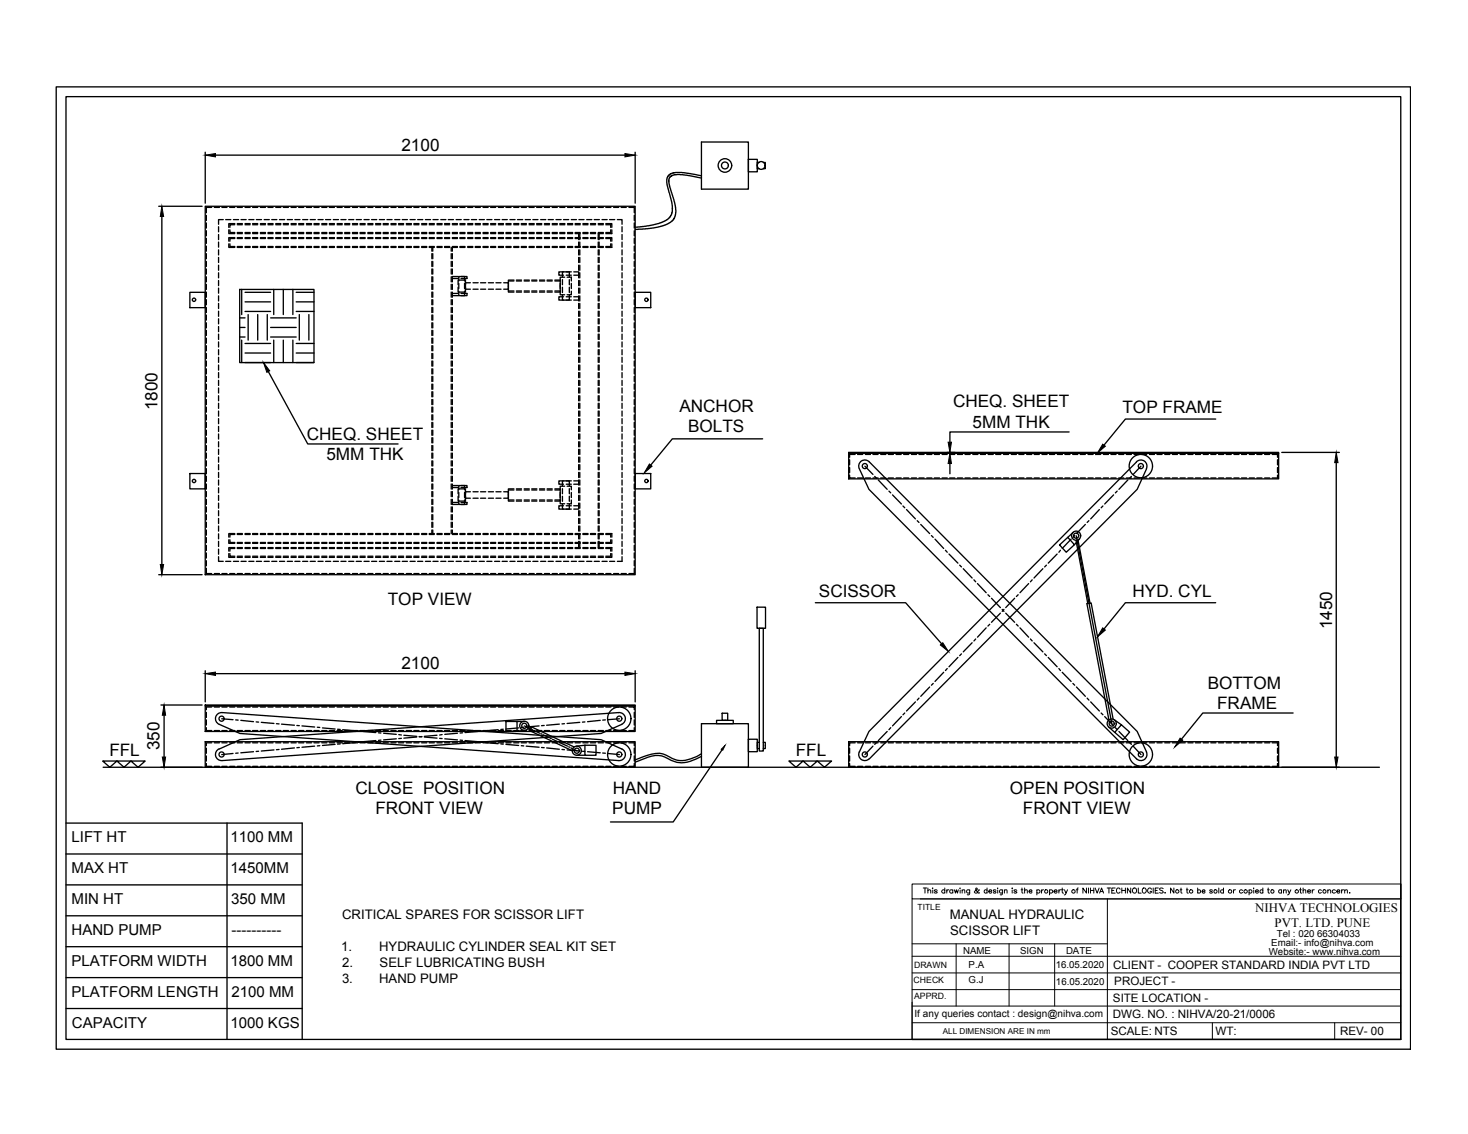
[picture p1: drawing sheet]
<svg xmlns="http://www.w3.org/2000/svg" width="279mm" height="216mm" viewBox="0 0 279 216" stroke-linecap="round" stroke-linejoin="round" font-family="sans-serif">
<defs><g id="words">
<g font-size="3.3">
<text x="76.4" y="28.7">2100</text>
<text x="181.4" y="77.5">CHEQ. SHEET</text>
<text x="30" y="78.1" transform="rotate(-90 30 78.1)">1800</text>
<text x="58.4" y="83.7">CHEQ. SHEET</text>
<text x="129.3" y="78.4">ANCHOR</text>
<text x="131" y="82.3">BOLTS</text>
<text x="185.1" y="81.4">5MM THK</text>
<text x="213.6" y="78.7">TOP FRAME</text>
<text x="62.1" y="87.7">5MM THK</text>
<text x="155.9" y="113.7">SCISSOR</text>
<text x="215.5" y="113.7">HYD. CYL</text>
<text x="73.8" y="115.1">TOP VIEW</text>
<text x="253.5" y="119.8" transform="rotate(-90 253.5 119.8)">1450</text>
<text x="76.4" y="127.5">2100</text>
<text x="229.9" y="131.1">BOTTOM</text>
<text x="231.7" y="135">FRAME</text>
<text x="20.8" y="143.9">FFL</text>
<text x="30.4" y="142.9" transform="rotate(-90 30.4 142.9)">350</text>
<text x="151.5" y="143.9">FFL</text>
<text x="67.6" y="151.1">CLOSE POSITION</text>
<text x="71.4" y="155.1">FRONT VIEW</text>
<text x="116.5" y="155">PUMP</text>
<text x="116.6" y="151.1">HAND</text>
<text x="192.2" y="151.1">OPEN POSITION</text>
<text x="194.7" y="155.1">FRONT VIEW</text>
</g>
<g font-size="2.9">
<text x="13.6" y="160.3">LIFT HT</text>
<text x="43.8" y="160.4">1100 MM</text>
<text x="13.6" y="166.2">MAX HT</text>
<text x="43.8" y="166.3">1450MM</text>
<text x="13.6" y="172.1">MIN HT</text>
<text x="44" y="172.1">350 MM</text>
<text x="13.6" y="178">HAND PUMP</text>
<text x="44.1" y="178">----------</text>
<text x="13.6" y="183.9">PLATFORM WIDTH</text>
<text x="43.8" y="183.9">1800 MM</text>
<text x="13.6" y="189.8">PLATFORM LENGTH</text>
<text x="44.1" y="189.8">2100 MM</text>
<text x="13.7" y="195.7">CAPACITY</text>
<text x="43.8" y="195.7">1000 KGS</text>
</g>
<g font-size="2.5">
<text x="65.1" y="175">CRITICAL SPARES FOR SCISSOR LIFT</text>
<text x="180.8" y="175">MANUAL HYDRAULIC</text>
<text x="180.8" y="178">SCISSOR LIFT</text>
<text x="64.9" y="181">1.</text>
<text x="65.1" y="184.1">2.</text>
<text x="72.2" y="181">HYDRAULIC CYLINDER SEAL KIT SET</text>
<text x="72.2" y="184.1">SELF LUBRICATING BUSH</text>
<text x="65.1" y="187.1">3.</text>
<text x="72.2" y="187.1">HAND PUMP</text>
</g>
<g font-size="2.4">
<text x="238.9" y="173.7">NIHVA TECHNOLOGIES</text>
<text x="242.6" y="176.5">PVT. LTD. PUNE</text>
</g>
<g font-size="2.2">
<text x="211.9" y="184.4">CLIENT - COOPER STANDARD INDIA PVT LTD</text>
<text x="211.8" y="190.7">SITE LOCATION -</text>
<text x="212.1" y="187.6">PROJECT -</text>
<text x="211.4" y="197">SCALE: NTS</text>
<text x="211.8" y="193.9">DWG. NO. : NIHVA/20-21/0006</text>
<text x="231.3" y="197">WT:</text>
<text x="255" y="197">REV- 00</text>
</g>
<text font-size="1.9" x="174.1" y="193.7">If any queries contact : design@nihva.com</text>
<g font-size="1.8">
<text x="243" y="178.3">Tel : 020 66304033</text>
<text x="183.3" y="181.6">NAME</text>
<text x="184.3" y="184.3">P.A</text>
<text x="194.2" y="181.6">SIGN</text>
<text x="200.9" y="184.3">16.05.2020</text>
<text x="202.9" y="181.6">DATE</text>
<text x="241.5" y="181.8">Website:- www.nihva.com</text>
<text x="242" y="180.2">Email:- info@nihva.com</text>
<text x="184.3" y="187.2">G.J</text>
<text x="201" y="187.5">16.05.2020</text>
</g>
<g font-size="1.7">
<text x="174" y="184.3">DRAWN</text>
<text x="173.9" y="187.1">CHECK</text>
<text x="174" y="190.3">APPRD.</text>
</g>
<text font-size="1.6" x="174.7" y="173.2">TITLE</text>
<text font-size="1.5" x="179.4" y="196.8">ALL DIMENSION ARE IN mm</text>
</g></defs>
<!-- layer: 0 -->
<g fill="none" stroke="#000" stroke-width=".25">
<path d="M10.7 16.5h257.8v183.3h-257.8zM12.6 18.4h254v179.5h-254zM30.2 39.3h8.3M39.1 39.3h81.8v70.1h-81.8zM39.1 29v9.7M40.3 39.5h-1v1M40.8 39.5h1M41 29.5h77.9M42.2 39.5h1M43.7 39.5h1M45.2 39.5h.9M46.6 39.5h1"/>
<path d="M48.1 39.5h1M49.6 39.5h.9M51 39.5h1M52.5 39.5h1M53.9 39.5h1M55.4 39.5h1M56.8 39.5h1M58.3 39.5h1M59.8 39.5h.9M61.2 39.5h1M62.7 39.5h1M64.2 39.5h.9"/>
<path d="M65.6 39.5h1M67.1 39.5h1M68.5 39.5h1M70 39.5h1M71.5 39.5h1M72.9 39.5h1M74.4 39.5h1M75.8 39.5h1M77.3 39.5h1M78.8 39.5h.9M80.2 39.5h1M81.7 39.5h1"/>
<path d="M83.2 39.5h.9M84.6 39.5h1M86.1 39.5h1M87.5 39.5h1M89 39.5h1M90.5 39.5h.9M91.9 39.5h1M93.4 39.5h.9M94.9 39.5h.9M96.3 39.5h1M97.8 39.5h.9M99.2 39.5h1"/>
<path d="M100.7 39.5h1M102.1 39.5h1M103.6 39.5h1M105.1 39.5h1M106.5 39.5h1M108 39.5h1M109.5 39.5h.9M110.9 39.5h1M112.4 39.5h1M113.9 39.5h.9M115.3 39.5h1M116.8 39.5h1"/>
<path d="M118.2 39.5h1M119.7 39.5h1v1M120.9 29v9.7M133.5 27h8.9v9h-8.9zM133.5 33.9l-4.1-.7-1 .1-.7 .2-.4 .6v.9l1.1 3.5 .2 1.5-.1 1.1-.3 .7-.7 .6-1.4 .6-2.8 .5-2.4 .2M133.5 33.5l-3.7-.7-1.5 .1-1 .4-.4 .6v.9l1.1 4.3v1.2l-.4 1-.6 .5-1.7 .8-1.9 .4-2.5 .3M142.4 30.3h1.7v2.4h-1.7zM144.5 30.9h-.4v1.2h.4M145.3 30.9h.4v1.2h-.4M30.8 41.2v66.3M36.1 55.7h3v2.9h-3zM39.3 41v1"/>
<path d="M39.3 42.4v1M39.3 43.9v1M39.3 45.4v.9M39.3 46.8v1M39.3 48.3v1M39.3 49.8v.9M39.3 51.2v1M39.3 52.7v1M39.3 54.1v1M39.3 55.6v1M39.3 57.1v.9M39.3 58.5v1"/>
<path d="M39.3 60v.9M41.6 43.2v.9M41.6 44.6v1M41.6 46.1v1M41.6 47.6v.9M41.6 49v1M41.6 50.5v1M41.6 51.9v1M41.6 53.4v1M41.6 54.8v1M41.6 56.3v1M41.6 57.8v.9"/>
<path d="M41.6 59.3v.9M42.5 41.8h-.9v.9M43 41.8h.9M43.5 43.8v.7h1.2M43.5 46.4v.7h1.2M43.8 43.8v.5h.9M43.8 46.4v.5h.9M44.4 41.8h1M44.7 42.6h-1.2v.7M44.7 42.8h-.9v.5M44.7 45.2h-1.2v.7M44.7 45.4h-.9v.5"/>
<path d="M45.2 42.6h.9M45.2 44.5h.9M45.2 42.8h.9M45.2 44.3h.9M45.2 45.2h.9M45.2 47.1h.9M45.2 45.4h.9M45.2 46.9h.9M45.6 55.1h14.2v13.9h-14.2zM45.9 41.8h.9M46 55.1v4.8M46.6 42.6h1"/>
<path d="M46.6 44.5h1M46.6 42.8h1M46.6 44.3h1M46.6 45.2h1M46.6 47.1h1M46.6 45.4h1M46.6 46.9h1M46.6 59.3h4.9M46.6 57.5h4.9M46.6 55.7h4.9M47.2 59.9v4.9M47.4 41.8h.9"/>
<path d="M48.1 42.6h1M48.1 44.5h1M48.1 42.8h1M48.1 44.3h1M48.1 45.2h1M48.1 47.1h1M48.1 45.4h1M48.1 46.9h1M48.8 41.8h1M49.1 59.9v4.9M49.6 42.6h.9M49.6 44.5h.9"/>
<path d="M49.6 42.8h.9M49.6 44.3h.9M49.6 45.2h.9M49.6 47.1h.9M49.6 45.4h.9M49.6 46.9h.9M50.3 41.8h1M50.9 59.9v4.9M51 42.6h1M51 44.5h1M51 42.8h1M51 44.3h1"/>
<path d="M51 45.2h1M51 47.1h1M51 45.4h1M51 46.9h1M51.7 41.8h1M52.1 55.1v4.8M52.5 42.6h1M52.5 44.5h1M52.5 42.8h1M52.5 44.3h1M52.5 45.2h1M52.5 47.1h1"/>
<path d="M52.5 45.4h1M52.5 46.9h1M53.2 41.8h1M53.9 42.6h1M53.9 44.5h1M53.9 42.8h1M53.9 44.3h1M53.9 45.2h1M53.9 47.1h1M53.9 45.4h1M53.9 46.9h1M53.9 55.1v4.8"/>
<path d="M54.7 41.8h1M55.4 42.6h1M55.4 44.5h1M55.4 42.8h1M55.4 44.3h1M55.4 45.2h1M55.4 47.1h1M55.4 45.4h1M55.4 46.9h1M55.7 55.1v4.8M56.1 41.8h1M56.4 59.3h3.4"/>
<path d="M56.4 57.5h3.4M56.4 55.7h3.4M56.8 42.6h1M56.8 44.5h1M56.8 42.8h1M56.8 44.3h1M56.8 45.2h1M56.8 47.1h1M56.8 45.4h1M56.8 46.9h1M57 59.9v4.9M57.6 41.8h1"/>
<path d="M58.3 42.6h1M58.3 44.5h1M58.3 42.8h1M58.3 44.3h1M58.3 45.2h1M58.3 47.1h1M58.3 45.4h1M58.3 46.9h1M58.8 59.9v4.9M59 41.8h1M59.8 42.6h.9M59.8 44.5h.9"/>
<path d="M59.8 42.8h.9M59.8 44.3h.9M59.8 45.2h.9M59.8 47.1h.9M59.8 45.4h.9M59.8 46.9h.9M60.5 41.8h1M61.2 42.6h1M61.2 44.5h1M61.2 42.8h1M61.2 44.3h1M61.2 45.2h1"/>
<path d="M61.2 47.1h1M61.2 45.4h1M61.2 46.9h1M62 41.8h.9M62.7 42.6h1M62.7 44.5h1M62.7 42.8h1M62.7 44.3h1M62.7 45.2h1M62.7 47.1h1M62.7 45.4h1M62.7 46.9h1"/>
<path d="M63.4 41.8h1M64.2 42.6h.9M64.2 44.5h.9M64.2 42.8h.9M64.2 44.3h.9M64.2 45.2h.9M64.2 47.1h.9M64.2 45.4h.9M64.2 46.9h.9M64.9 41.8h1M65.6 42.6h1M65.6 44.5h1"/>
<path d="M65.6 42.8h1M65.6 44.3h1M65.6 45.2h1M65.6 47.1h1M65.6 45.4h1M65.6 46.9h1M66.4 41.8h.9M67.1 42.6h1M67.1 44.5h1M67.1 42.8h1M67.1 44.3h1M67.1 45.2h1"/>
<path d="M67.1 47.1h1M67.1 45.4h1M67.1 46.9h1M67.8 41.8h1M68.5 42.6h1M68.5 44.5h1M68.5 42.8h1M68.5 44.3h1M68.5 45.2h1M68.5 47.1h1M68.5 45.4h1M68.5 46.9h1"/>
<path d="M69.3 41.8h1M70 42.6h1M70 44.5h1M70 42.8h1M70 44.3h1M70 45.2h1M70 47.1h1M70 45.4h1M70 46.9h1M70.7 41.8h1M71.5 42.6h1M71.5 44.5h1"/>
<path d="M71.5 42.8h1M71.5 44.3h1M71.5 45.2h1M71.5 47.1h1M71.5 45.4h1M71.5 46.9h1M72.2 41.8h1M72.9 42.6h1M72.9 44.5h1M72.9 42.8h1M72.9 44.3h1M72.9 45.2h1"/>
<path d="M72.9 47.1h1M72.9 45.4h1M72.9 46.9h1M73.6 41.8h1M74.4 42.6h1M74.4 44.5h1M74.4 42.8h1M74.4 44.3h1M74.4 45.2h1M74.4 47.1h1M74.4 45.4h1M74.4 46.9h1"/>
<path d="M75.1 41.8h1M75.8 42.6h1M75.8 44.5h1M75.8 42.8h1M75.8 44.3h1M75.8 45.2h1M75.8 47.1h1M75.8 45.4h1M75.8 46.9h1M76.6 41.8h.9M77.3 42.6h1M77.3 44.5h1"/>
<path d="M77.3 42.8h1M77.3 44.3h1M77.3 45.2h1M77.3 47.1h1M77.3 45.4h1M77.3 46.9h1M78 41.8h1M78.8 42.6h.9M78.8 44.5h.9M78.8 42.8h.9M78.8 44.3h.9M78.8 45.2h.9"/>
<path d="M78.8 47.1h.9M78.8 45.4h.9M78.8 46.9h.9M79.5 41.8h1M80.2 42.6h1M80.2 44.5h1M80.2 42.8h1M80.2 44.3h1M80.2 45.2h1M80.2 47.1h1M80.2 45.4h1M80.2 46.9h1"/>
<path d="M81 41.8h.9M81.7 42.6h1M81.7 44.5h1M81.7 42.8h1M81.7 44.3h1M81.7 45.2h1M81.7 47.1h1M81.7 45.4h1M81.7 46.9h1M82.2 47.1v.7M82.2 48.3v1M82.2 49.8v.9"/>
<path d="M82.2 51.2v1M82.2 52.7v1M82.2 54.1v1M82.2 55.6v1M82.2 57.1v.9M82.2 58.5v1M82.2 60v.9M82.4 47.1v.7M82.4 48.3v1M82.4 49.8v.9M82.4 51.2v1M82.4 52.7v1"/>
<path d="M82.4 54.1v1M82.4 55.6v1M82.4 57.1v.9M82.4 58.5v1M82.4 60v.9M82.4 41.8h1M83.2 42.6h.9M83.2 44.5h.9M83.2 42.8h.9M83.2 44.3h.9M83.2 45.2h.9M83.2 47.1h.9"/>
<path d="M83.2 45.4h.9M83.2 46.9h.9M83.9 41.8h1M84.6 42.6h1M84.6 44.5h1M84.6 42.8h1M84.6 44.3h1M84.6 45.2h1M84.6 47.1h1M84.6 45.4h1M84.6 46.9h1M85.3 41.8h1"/>
<path d="M85.9 47.1v.7M85.9 48.3v1M85.9 49.8v.9M85.9 51.2v1M85.9 52.7v1M85.9 54.1v1M85.9 55.6v1M85.9 57.1v.9M85.9 58.5v1M85.9 60v.9M86.1 42.6h1M86.1 44.5h1"/>
<path d="M86.1 42.8h1M86.1 44.3h1M86.1 45.2h1M86.1 45.4h1M86.1 46.9h1M86.1 48.3v1M86.1 49.8v.9M86.1 51.2v1M86.1 52.7v1M86.1 54.1v1M86.1 55.6v1M86.1 57.1v.9"/>
<path d="M86.1 58.5v1M86.1 60v.9M86.8 41.8h1M87.1 47.1h-1v.7M87.2 54.7v.9h1.4v-.9M87.2 54.2v-.9h1.4v.9M87.2 52.6h-1.1v.4h1.1M87.2 55.9h-1.1v.4h1.1M87.3 55.4v.9h1.1v-.9M87.3 53.5v-.9h1.1v.9M87.3 54v.9M87.5 42.6h1"/>
<path d="M87.5 44.5h1M87.5 42.8h1M87.5 44.3h1M87.5 45.2h1M87.5 47.1h1M87.5 45.4h1M87.5 46.9h1M87.7 52.6h1.2v.4h-1.2M87.7 55.9h1.2v.4h-1.2M88.3 41.8h1M88.4 54v.9M89 42.6h1"/>
<path d="M89 44.5h1M89 42.8h1M89 44.3h1M89 45.2h1M89 47.1h1M89 45.4h1M89 46.9h1M89.5 53.8h-.9v1.3h.9M89.7 41.8h1M90 53.8h1M90 55.1h1M90.5 42.6h.9"/>
<path d="M90.5 44.5h.9M90.5 42.8h.9M90.5 44.3h.9M90.5 45.2h.9M90.5 47.1h.9M90.5 45.4h.9M90.5 46.9h.9M91.2 41.8h1M91.5 53.8h.9M91.5 55.1h.9M91.9 42.6h1M91.9 44.5h1"/>
<path d="M91.9 42.8h1M91.9 44.3h1M91.9 45.2h1M91.9 47.1h1M91.9 45.4h1M91.9 46.9h1M92.7 41.8h.9M92.9 53.8h1M92.9 55.1h1M93.4 42.6h.9M93.4 44.5h.9M93.4 42.8h.9"/>
<path d="M93.4 44.3h.9M93.4 45.2h.9M93.4 47.1h.9M93.4 45.4h.9M93.4 46.9h.9M94.1 41.8h1M94.4 53.8h1M94.4 55.1h1M94.9 42.6h.9M94.9 44.5h.9M94.9 42.8h.9M94.9 44.3h.9"/>
<path d="M94.9 45.2h.9M94.9 47.1h.9M94.9 45.4h.9M94.9 46.9h.9M95.6 41.8h.9M95.9 53.8h.9v.7M96.3 42.6h1M96.3 44.5h1M96.3 42.8h1M96.3 44.3h1M96.3 45.2h1M96.3 47.1h1"/>
<path d="M96.3 45.4h1M96.3 46.9h1M96.8 54.5v.6h-.9M96.8 54.5v1.1h1M96.8 53.5h1M96.8 55.4h1M97.1 41.8h.9M97.8 42.6h.9M97.8 44.5h.9M97.8 42.8h.9M97.8 44.3h.9M97.8 45.2h.9"/>
<path d="M97.8 47.1h.9M97.8 45.4h.9M97.8 46.9h.9M97.8 53.3h-1v1.2M98.3 53.3h1M98.3 55.6h1M98.3 53.5h1M98.3 55.4h1M98.5 41.8h1M99.2 42.6h1M99.2 44.5h1M99.2 42.8h1"/>
<path d="M99.2 44.3h1M99.2 45.2h1M99.2 47.1h1M99.2 45.4h1M99.2 46.9h1M99.8 53.3h.9M99.8 55.6h.9M99.8 53.5h.9M99.8 55.4h.9M100 41.8h1M100.7 42.6h1M100.7 44.5h1"/>
<path d="M100.7 42.8h1M100.7 44.3h1M100.7 45.2h1M100.7 47.1h1M100.7 45.4h1M100.7 46.9h1M101.2 53.3h1M101.2 55.6h1M101.2 53.5h1M101.2 55.4h1M101.4 41.8h1M102.1 42.6h1"/>
<path d="M102.1 44.5h1M102.1 42.8h1M102.1 44.3h1M102.1 45.2h1M102.1 47.1h1M102.1 45.4h1M102.1 46.9h1M102.7 53.3h1M102.7 55.6h1M102.7 53.5h1M102.7 55.4h1M102.9 41.8h1"/>
<path d="M103.6 42.6h1M103.6 44.5h1M103.6 42.8h1M103.6 44.3h1M103.6 45.2h1M103.6 47.1h1M103.6 45.4h1M103.6 46.9h1M104.1 53.3h1M104.1 55.6h1M104.1 53.5h1M104.1 55.4h1"/>
<path d="M104.3 41.8h1M105.1 42.6h1M105.1 44.5h1M105.1 42.8h1M105.1 44.3h1M105.1 45.2h1M105.1 47.1h1M105.1 45.4h1M105.1 46.9h1M105.6 53.3h1v2.3h-1M105.6 55.4h1M105.8 41.8h1"/>
<path d="M106.5 42.6h1M106.5 44.5h1M106.5 42.8h1M106.5 44.3h1M106.5 45.2h1M106.5 47.1h1M106.5 45.4h1M106.5 46.9h1M106.6 55.4v.7h.9M106.6 54v.9M107 56.2v.9h1.4v-.9M107 52.7v-.9h1.4v.9"/>
<path d="M107 53.2v1M107 54.7v1M107.3 51.8h-.9v.6h.9M107.3 56.5h-.9v.6h.9M107.3 41.8h.9M107.5 52.8h-.9v.7h-1M107.8 51.8h.9M107.8 52.4h.9M107.8 57.1h.9M107.8 56.5h.9M107.9 52.8h.8v.7M108 42.6h1"/>
<path d="M108 44.5h1M108 42.8h1M108 44.3h1M108 45.2h1M108 47.1h1M108 45.4h1M108 46.9h1M108.4 53.2v1M108.4 54.7v1M108.7 55.4v.7h-.8M108.7 41.8h1M108.7 54v.9"/>
<path d="M109.2 51.8h.9v.6h-.9M109.2 56.5h.9v.6h-.9M109.5 42.6h.9M109.5 44.5h.9M109.5 42.8h.9M109.5 44.3h.9M109.5 45.2h.9M109.5 47.1h.9M109.5 45.4h.9M109.5 46.9h.9M110.1 44.5v1.1M110.1 46.1v1"/>
<path d="M110.1 47.6v.9M110.1 49v1M110.1 50.5v1M110.1 51.9v1M110.1 53.4v1M110.1 54.8v1M110.1 56.3v1M110.1 57.8v.9M110.1 59.3v.9M110.2 41.8h1M110.3 44.5v1.1M110.3 46.1v1"/>
<path d="M110.3 47.6v.9M110.3 49v1M110.3 50.5v1M110.3 51.9v1M110.3 53.4v1M110.3 54.8v1M110.3 56.3v1M110.3 57.8v.9M110.3 59.3v.9M110.9 42.6h1M110.9 44.5h1M110.9 42.8h1"/>
<path d="M110.9 44.3h1M110.9 45.2h1M110.9 47.1h1M110.9 45.4h1M110.9 46.9h1M111.7 41.8h.9M112.4 42.6h1M112.4 44.5h1M112.4 42.8h1M112.4 44.3h1M112.4 45.2h1M112.4 47.1h1"/>
<path d="M112.4 45.4h1M112.4 46.9h1M113.1 41.8h1M113.9 42.6h.9M113.9 42.8h.9M113.9 44.3h.9M113.9 45.2h.9M113.9 47.1h.9M113.9 45.4h.9M113.9 46.9h.9M113.9 46.1v1M113.9 47.6v.9"/>
<path d="M113.9 49v1M113.9 50.5v1M113.9 51.9v1M113.9 53.4v1M113.9 54.8v1M113.9 56.3v1M113.9 57.8v.9M113.9 59.3v.9M114 44.5v1.1M114 46.1v1M114 47.6v.9M114 49v1"/>
<path d="M114 50.5v1M114 51.9v1M114 53.4v1M114 54.8v1M114 56.3v1M114 57.8v.9M114 59.3v.9M114.6 41.8h1M114.8 44.5h-.9v1.1M115.3 42.6h1.1v.7M115.3 42.8h.9v.5M115.3 45.2h1.1v.7"/>
<path d="M115.3 45.4h.9v.5M116 41.8h1M116.2 43.8v.5h-.9M116.2 46.4v.5h-.9M116.4 43.8v.7h-1.1M116.4 46.4v.7h-1.1M117.5 41.8h.9v.9M118.4 43.2v.9M118.4 44.6v1M118.4 46.1v1M118.4 47.6v.9M118.4 49v1"/>
<path d="M118.4 50.5v1M118.4 51.9v1M118.4 53.4v1M118.4 54.8v1M118.4 56.3v1M118.4 57.8v.9M118.4 59.3v.9M120.7 41v1M120.7 42.4v1M120.7 43.9v1M120.7 45.4v.9M120.7 46.8v1"/>
<path d="M120.7 48.3v1M120.7 49.8v.9M120.7 51.2v1M120.7 52.7v1M120.7 54.1v1M120.7 55.6v1M120.7 57.1v.9M120.7 58.5v1M120.7 60v.9M120.9 55.7h3v2.9h-3zM39.3 61.5v.9M39.3 62.9v1"/>
<path d="M39.3 64.4v.9M39.3 65.8v1M39.3 67.3v1M39.3 68.7v1M39.3 70.2v1M39.3 71.7v.9M39.3 73.1v1M39.3 74.6v1M39.3 76.1v.9M39.3 77.5v1M39.3 79v1M41.6 60.7v1"/>
<path d="M41.6 62.2v.9M41.6 63.6v1M41.6 65.1v1M41.6 66.6v.9M41.6 68v1M41.6 69.5v1M41.6 70.9v1M41.6 72.4v1M41.6 73.9v.9M41.6 75.3v1M41.6 76.8v1M41.6 78.3v.9"/>
<path d="M41.6 79.7v1M45.6 64.2h1M45.6 62.3h1M45.6 60.5h1M46 64.8v4.2M46.6 69h4.9M46.6 67.2h4.9M46.6 65.4h4.9M51.1 70.8l7.5 13.7h17.2M51.5 64.2h4.9M51.5 62.3h4.9M51.5 60.5h4.9"/>
<path d="M52.1 64.8v4.2M53.9 64.8v4.2M55.7 64.8v4.2M56.4 69h3.4M56.4 67.2h3.4M56.4 65.4h3.4M82.2 61.5v.9M82.2 62.9v1M82.2 64.4v.9M82.2 65.8v1M82.2 67.3v1M82.2 68.7v1"/>
<path d="M82.2 70.2v1M82.2 71.7v.9M82.2 73.1v1M82.2 74.6v1M82.2 76.1v.9M82.2 77.5v1M82.2 79v1M82.4 61.5v.9M82.4 62.9v1M82.4 64.4v.9M82.4 65.8v1M82.4 67.3v1"/>
<path d="M82.4 68.7v1M82.4 70.2v1M82.4 71.7v.9M82.4 73.1v1M82.4 74.6v1M82.4 76.1v.9M82.4 77.5v1M82.4 79v1M85.9 61.5v.9M85.9 62.9v1M85.9 64.4v.9M85.9 65.8v1"/>
<path d="M85.9 67.3v1M85.9 68.7v1M85.9 70.2v1M85.9 71.7v.9M85.9 73.1v1M85.9 74.6v1M85.9 76.1v.9M85.9 77.5v1M85.9 79v1M86.1 61.5v.9M86.1 62.9v1M86.1 64.4v.9"/>
<path d="M86.1 65.8v1M86.1 67.3v1M86.1 68.7v1M86.1 70.2v1M86.1 71.7v.9M86.1 73.1v1M86.1 74.6v1M86.1 76.1v.9M86.1 77.5v1M86.1 79v1M110.1 60.7v1M110.1 62.2v.9"/>
<path d="M110.1 63.6v1M110.1 65.1v1M110.1 66.6v.9M110.1 68v1M110.1 69.5v1M110.1 70.9v1M110.1 72.4v1M110.1 73.9v.9M110.1 75.3v1M110.1 76.8v1M110.1 78.3v.9M110.1 79.7v1"/>
<path d="M110.3 60.7v1M110.3 62.2v.9M110.3 63.6v1M110.3 65.1v1M110.3 66.6v.9M110.3 68v1M110.3 69.5v1M110.3 70.9v1M110.3 72.4v1M110.3 73.9v.9M110.3 75.3v1M110.3 76.8v1"/>
<path d="M110.3 78.3v.9M110.3 79.7v1M113.9 60.7v1M113.9 62.2v.9M113.9 63.6v1M113.9 65.1v1M113.9 66.6v.9M113.9 68v1M113.9 69.5v1M113.9 70.9v1M113.9 72.4v1M113.9 73.9v.9"/>
<path d="M113.9 75.3v1M113.9 76.8v1M113.9 78.3v.9M113.9 79.7v1M114 60.7v1M114 62.2v.9M114 63.6v1M114 65.1v1M114 66.6v.9M114 68v1M114 69.5v1M114 70.9v1"/>
<path d="M114 72.4v1M114 73.9v.9M114 75.3v1M114 76.8v1M114 78.3v.9M114 79.7v1M118.4 60.7v1M118.4 62.2v.9M118.4 63.6v1M118.4 65.1v1M118.4 66.6v.9M118.4 68v1"/>
<path d="M118.4 69.5v1M118.4 70.9v1M118.4 72.4v1M118.4 73.9v.9M118.4 75.3v1M118.4 76.8v1M118.4 78.3v.9M118.4 79.7v1M120.7 61.5v.9M120.7 62.9v1M120.7 64.4v.9M120.7 65.8v1"/>
<path d="M120.7 67.3v1M120.7 68.7v1M120.7 70.2v1M120.7 71.7v.9M120.7 73.1v1M120.7 74.6v1M120.7 76.1v.9M120.7 77.5v1M120.7 79v1M231.4 79.8h-17.2l-4.1 4.9M36.1 90.2h3v2.9h-3zM39.3 80.4v1"/>
<path d="M39.3 81.9v1M39.3 83.3v1M39.3 84.8v1M39.3 86.3v.9M39.3 87.7v1M39.3 89.2v1M39.3 90.7v.9M39.3 92.1v1M39.3 93.6v1M39.3 95.1v.9M39.3 96.5v1M39.3 98v1"/>
<path d="M39.3 99.4v1M41.6 81.2v1M41.6 82.6v1M41.6 84.1v1M41.6 85.5v1M41.6 87v1M41.6 88.5v.9M41.6 89.9v1M41.6 91.4v1M41.6 92.9v.9M41.6 94.3v1M41.6 95.8v1"/>
<path d="M41.6 97.2v1M41.6 98.7v1M82.2 80.4v1M82.2 81.9v1M82.2 83.3v1M82.2 84.8v1M82.2 86.3v.9M82.2 87.7v1M82.2 89.2v1M82.2 90.7v.9M82.2 92.1v1M82.2 93.6v1"/>
<path d="M82.2 95.1v.9M82.2 96.5v1M82.2 98v1M82.2 99.4v1M82.4 80.4v1M82.4 81.9v1M82.4 83.3v1M82.4 84.8v1M82.4 86.3v.9M82.4 87.7v1M82.4 89.2v1M82.4 90.7v.9"/>
<path d="M82.4 92.1v1M82.4 93.6v1M82.4 95.1v.9M82.4 96.5v1M82.4 98v1M82.4 99.4v1M85.9 80.4v1M85.9 81.9v1M85.9 83.3v1M85.9 84.8v1M85.9 86.3v.9M85.9 87.7v1"/>
<path d="M85.9 89.2v1M85.9 90.7v.9M85.9 92.1v1M85.9 93.6v1M85.9 95.1v.9M85.9 96.5v1M85.9 98v1M85.9 99.4v1M86.1 80.4v1M86.1 81.9v1M86.1 83.3v1M86.1 84.8v1"/>
<path d="M86.1 86.3v.9M86.1 87.7v1M86.1 89.2v1M86.1 90.7v.9M86.1 92.1v1M86.1 93.6v1M86.1 95.1v.9M86.1 96.5v1M86.1 98v1M86.1 99.4v1M87.2 94v-.9h1.4v.9M87.2 94.5v.9h1.4v-.9"/>
<path d="M87.2 95.7h-1.1v.3h1.1M87.2 92.4h-1.1v.4h1.1M87.3 93.2v-.8h1.1v.8M87.3 95.2v.8h1.1v-.8M87.3 93.8v.9M87.7 95.7h1.2v.3h-1.2M87.7 92.4h1.2v.4h-1.2M88.4 93.8v.9M89.5 93.6h-.9v1.3h.9M90 94.9h1M90 93.6h1M91.5 94.9h.9"/>
<path d="M91.5 93.6h.9M92.9 94.9h1M92.9 93.6h1M94.4 94.9h1M94.4 93.6h1M95.9 93.6h.9v.6M96.8 94.2v.7h-.9M96.8 94.2v1.2h1M96.8 95.2h1M96.8 93.3h1M97.8 93.1h-1v1.1M98.3 95.4h1"/>
<path d="M98.3 93.1h1M98.3 95.2h1M98.3 93.3h1M99.8 95.4h.9M99.8 93.1h.9M99.8 95.2h.9M99.8 93.3h.9M101.2 95.4h1M101.2 93.1h1M101.2 95.2h1M101.2 93.3h1M102.7 95.4h1"/>
<path d="M102.7 93.1h1M102.7 95.2h1M102.7 93.3h1M104.1 95.4h1M104.1 93.1h1M104.1 95.2h1M104.1 93.3h1M105.6 93.1h1v2.3h-1M105.6 95.2h1v.7h.9M105.6 93.3h1M106.6 93.8v.9M107 92.5v-.9h1.4v.9"/>
<path d="M107 96v.9h1.4v-.9M107 93v1M107 94.5v.9M107.3 96.3h-.9v.6h.9M107.3 91.6h-.9v.6h.9M107.5 92.6h-.9v.6M107.8 96.9h.9M107.8 96.3h.9M107.8 91.6h.9M107.8 92.2h.9M107.9 92.6h.8v.6M108.4 93v1"/>
<path d="M108.4 94.5v.9M108.7 93.8v.9M108.7 95.2v.7h-.8M109.2 96.3h.9v.6h-.9M109.2 91.6h.9v.6h-.9M110.1 81.2v1M110.1 82.6v1M110.1 84.1v1M110.1 85.5v1M110.1 87v1M110.1 88.5v.9M110.1 89.9v1"/>
<path d="M110.1 91.4v1M110.1 92.9v.9M110.1 94.3v1M110.1 95.8v1M110.1 97.2v1M110.1 98.7v1M110.3 81.2v1M110.3 82.6v1M110.3 84.1v1M110.3 85.5v1M110.3 87v1M110.3 88.5v.9"/>
<path d="M110.3 89.9v1M110.3 91.4v1M110.3 92.9v.9M110.3 94.3v1M110.3 95.8v1M110.3 97.2v1M110.3 98.7v1M113.9 81.2v1M113.9 82.6v1M113.9 84.1v1M113.9 85.5v1M113.9 87v1"/>
<path d="M113.9 88.5v.9M113.9 89.9v1M113.9 91.4v1M113.9 92.9v.9M113.9 94.3v1M113.9 95.8v1M113.9 97.2v1M113.9 98.7v1M114 81.2v1M114 82.6v1M114 84.1v1M114 85.5v1"/>
<path d="M114 87v1M114 88.5v.9M114 89.9v1M114 91.4v1M114 92.9v.9M114 94.3v1M114 95.8v1M114 97.2v1M114 98.7v1M118.4 81.2v1M118.4 82.6v1M118.4 84.1v1"/>
<path d="M118.4 85.5v1M118.4 87v1M118.4 88.5v.9M118.4 89.9v1M118.4 91.4v1M118.4 92.9v.9M118.4 94.3v1M118.4 95.8v1M118.4 97.2v1M118.4 98.7v1M120.7 80.4v1M120.7 81.9v1"/>
<path d="M120.7 83.3v1M120.7 84.8v1M120.7 86.3v.9M120.7 87.7v1M120.7 89.2v1M120.7 90.7v.9M120.7 92.1v1M120.7 93.6v1M120.7 95.1v.9M120.7 96.5v1M120.7 98v1M120.7 99.4v1"/>
<path d="M120.9 90.2h3v2.9h-3zM145.1 83.6h-17.1l-4.1 4.9M161.5 86.3h81.9v4.9h-81.9zM161.5 86.1h81.9v.2h-81.9zM161.7 90.5v.5h1.1M161.7 87.5v1M161.7 89v1M162.8 86.5h-1.1v.6M163.2 86.5h1M163.2 91h1M164.6 88.8l1.5 1.5M164.7 86.5h1"/>
<path d="M164.7 91h1M165.4 87.9a1.16 1.16 0 0 0-1.5-.1 1.16 1.16 0 0 0-.4 1.4M165.5 88l50.9 51.3 1.8 3.9a1.18 1.18 0 0 1-.4 1.4 1.18 1.18 0 0 1-1.5-.2l-50.9-51.2-1.8-3.9M166.1 86.5h1M166.1 91h1M166.5 90.7l.3 .3M167.2 91.4l1.7 1.8M167.6 86.5h1M167.6 91h1M169.1 86.5h.9M169.1 91h.9M169.2 93.5l.3 .3"/>
<path d="M169.9 94.2l1.7 1.8M170.5 86.5h1M170.5 91h1M171.9 96.3l.3 .4M172 86.5h1M172 91h1M172.5 97l1.7 1.8M173.5 86.5h.9M173.5 91h.9M174.6 99.1l.3 .4M174.9 86.5h1M174.9 91h1"/>
<path d="M175.2 99.9l1.7 1.7M176.4 86.5h1M176.4 91h1M177.8 86.5h1M177.8 91h1M179.3 86.5h1M179.3 91h1M180.2 86.1h1.6M180.2 86.3h1.6M180.7 86.5h1M180.7 91h1M180.8 88.3v1.9"/>
<path d="M182.2 86.5h1M182.2 91h1M183.7 86.5h.9M183.7 91h.9M185.2 86.5h.9M185.2 91h.9M186.6 86.5h1M186.6 91h1M188.1 86.5h.9M188.1 91h.9M189.5 86.5h1M189.5 91h1"/>
<path d="M191 86.5h1M191 91h1M192.5 86.5h.9M192.5 91h.9M193.9 86.5h1M193.9 91h1M195.4 86.5h1M195.4 91h1M196.8 86.5h1M196.8 91h1M198.3 86.5h1M198.3 91h1"/>
<path d="M199.8 86.5h.9M199.8 91h.9M201.2 86.5h1M201.2 91h1M202.7 86.5h1M202.7 91h1M203.5 82.2h-22.7v2M204.2 86.5h.9M204.2 91h.9M205.6 86.5h1M205.6 91h1M206.6 99.9l-1.7 1.7"/>
<path d="M207.1 86.5h1M207.1 91h1M207.2 99.1l-.3 .4M208.5 86.5h1M208.5 91h1M209.2 97l-1.6 1.8M209.9 96.3l-.3 .4M210 86.5h1M210 91h1M211.4 86.5h1M211.4 91h1M211.9 94.2l-1.6 1.8"/>
<path d="M212.6 93.5l-.3 .3M212.9 86.5h1M212.9 91h1M214.4 86.5h.9M214.4 91h.9M214.7 91.4l-1.7 1.8M215.3 90.7l-.3 .3M215.8 86.5h1M215.8 91h1M217.2 88.8l-1.5 1.5M217.3 86.5h1M217.3 91h1"/>
<path d="M218.2 89.2a1.15 1.15 0 0 0-.4-1.4 1.15 1.15 0 0 0-1.5 .2l-50.9 51.3-1.8 3.9a1.15 1.15 0 0 0 .3 1.4 1.15 1.15 0 0 0 1.5-.2M218.2 89.3l-1.8 3.9-50.9 51.3M218.8 86.5h.9M218.8 91h.9M220.2 86.5h1M220.2 91h1M221.7 86.5h1M221.7 91h1M223.1 86.5h1M223.1 91h1M224.6 86.5h1M224.6 91h1"/>
<path d="M226.1 86.5h1M226.1 91h1M227.5 86.5h1M227.5 91h1M229 86.5h1M229 91h1M230.4 86.5h1M230.4 91h1M231.9 86.5h1M231.9 91h1M233.4 86.5h.9M233.4 91h.9"/>
<path d="M234.9 86.5h.9M234.9 91h.9M236.3 86.5h1M236.3 91h1M237.8 86.5h.9M237.8 91h.9M239.2 86.5h1M239.2 91h1M240.7 86.5h1M240.7 91h1M242.1 86.5h1v.6M243.1 87.5v1"/>
<path d="M243.1 89v1M243.1 90.5v.5h-1M244 86.1h10.9M254.3 88.1v56M30.2 109.4h8.3M39.3 108.2v1h1M39.3 100.9v1M39.3 102.3v1M39.3 103.8v1M39.3 105.3v.9M39.3 106.8v.9M40.8 109.2h1"/>
<path d="M41.6 106v.9h.9M41.6 100.1v1M41.6 101.6v1M41.6 103.1v.9M41.6 104.5v1M42.2 109.2h1M43 106.9h.9M43.5 105.4v.7h1.2M43.5 102.8v.6h1.2M43.7 109.2h1M43.8 105.4v.5h.9M43.8 102.8v.5h.9"/>
<path d="M44.4 106.9h1M44.7 104.3h-1.2v.6M44.7 104.4h-.9v.5M44.7 101.6h-1.2v.7M44.7 101.8h-.9v.5M45.2 109.2h.9M45.2 106.1h.9M45.2 104.3h.9M45.2 105.9h.9M45.2 104.4h.9M45.2 103.4h.9M45.2 101.6h.9"/>
<path d="M45.2 103.3h.9M45.2 101.8h.9M45.9 106.9h.9M46.6 109.2h1M46.6 106.1h1M46.6 104.3h1M46.6 105.9h1M46.6 104.4h1M46.6 103.4h1M46.6 101.6h1M46.6 103.3h1M46.6 101.8h1"/>
<path d="M47.4 106.9h.9M48.1 109.2h1M48.1 106.1h1M48.1 104.3h1M48.1 105.9h1M48.1 104.4h1M48.1 103.4h1M48.1 101.6h1M48.1 103.3h1M48.1 101.8h1M48.8 106.9h1M49.6 109.2h.9"/>
<path d="M49.6 106.1h.9M49.6 104.3h.9M49.6 105.9h.9M49.6 104.4h.9M49.6 103.4h.9M49.6 101.6h.9M49.6 103.3h.9M49.6 101.8h.9M50.3 106.9h1M51 109.2h1M51 106.1h1M51 104.3h1"/>
<path d="M51 105.9h1M51 104.4h1M51 103.4h1M51 101.6h1M51 103.3h1M51 101.8h1M51.7 106.9h1M52.5 109.2h1M52.5 106.1h1M52.5 104.3h1M52.5 105.9h1M52.5 104.4h1"/>
<path d="M52.5 103.4h1M52.5 101.6h1M52.5 103.3h1M52.5 101.8h1M53.2 106.9h1M53.9 109.2h1M53.9 106.1h1M53.9 104.3h1M53.9 105.9h1M53.9 104.4h1M53.9 103.4h1M53.9 101.6h1"/>
<path d="M53.9 103.3h1M53.9 101.8h1M54.7 106.9h1M55.4 109.2h1M55.4 106.1h1M55.4 104.3h1M55.4 105.9h1M55.4 104.4h1M55.4 103.4h1M55.4 101.6h1M55.4 103.3h1M55.4 101.8h1"/>
<path d="M56.1 106.9h1M56.8 109.2h1M56.8 106.1h1M56.8 104.3h1M56.8 105.9h1M56.8 104.4h1M56.8 103.4h1M56.8 101.6h1M56.8 103.3h1M56.8 101.8h1M57.6 106.9h1M58.3 109.2h1"/>
<path d="M58.3 106.1h1M58.3 104.3h1M58.3 105.9h1M58.3 104.4h1M58.3 103.4h1M58.3 101.6h1M58.3 103.3h1M58.3 101.8h1M59 106.9h1M59.8 109.2h.9M59.8 106.1h.9M59.8 104.3h.9"/>
<path d="M59.8 105.9h.9M59.8 104.4h.9M59.8 103.4h.9M59.8 101.6h.9M59.8 103.3h.9M59.8 101.8h.9M60.5 106.9h1M61.2 109.2h1M61.2 106.1h1M61.2 104.3h1M61.2 105.9h1M61.2 104.4h1"/>
<path d="M61.2 103.4h1M61.2 101.6h1M61.2 103.3h1M61.2 101.8h1M62 106.9h.9M62.7 109.2h1M62.7 106.1h1M62.7 104.3h1M62.7 105.9h1M62.7 104.4h1M62.7 103.4h1M62.7 101.6h1"/>
<path d="M62.7 103.3h1M62.7 101.8h1M63.4 106.9h1M64.2 109.2h.9M64.2 106.1h.9M64.2 104.3h.9M64.2 105.9h.9M64.2 104.4h.9M64.2 103.4h.9M64.2 101.6h.9M64.2 103.3h.9M64.2 101.8h.9"/>
<path d="M64.9 106.9h1M65.6 109.2h1M65.6 106.1h1M65.6 104.3h1M65.6 105.9h1M65.6 104.4h1M65.6 103.4h1M65.6 101.6h1M65.6 103.3h1M65.6 101.8h1M66.4 106.9h.9M67.1 109.2h1"/>
<path d="M67.1 106.1h1M67.1 104.3h1M67.1 105.9h1M67.1 104.4h1M67.1 103.4h1M67.1 101.6h1M67.1 103.3h1M67.1 101.8h1M67.8 106.9h1M68.5 109.2h1M68.5 106.1h1M68.5 104.3h1"/>
<path d="M68.5 105.9h1M68.5 104.4h1M68.5 103.4h1M68.5 101.6h1M68.5 103.3h1M68.5 101.8h1M69.3 106.9h1M70 109.2h1M70 106.1h1M70 104.3h1M70 105.9h1M70 104.4h1"/>
<path d="M70 103.4h1M70 101.6h1M70 103.3h1M70 101.8h1M70.7 106.9h1M71.5 109.2h1M71.5 106.1h1M71.5 104.3h1M71.5 105.9h1M71.5 104.4h1M71.5 103.4h1M71.5 101.6h1"/>
<path d="M71.5 103.3h1M71.5 101.8h1M72.2 106.9h1M72.9 109.2h1M72.9 106.1h1M72.9 104.3h1M72.9 105.9h1M72.9 104.4h1M72.9 103.4h1M72.9 101.6h1M72.9 103.3h1M72.9 101.8h1"/>
<path d="M73.6 106.9h1M74.4 109.2h1M74.4 106.1h1M74.4 104.3h1M74.4 105.9h1M74.4 104.4h1M74.4 103.4h1M74.4 101.6h1M74.4 103.3h1M74.4 101.8h1M75.1 106.9h1M75.8 109.2h1"/>
<path d="M75.8 106.1h1M75.8 104.3h1M75.8 105.9h1M75.8 104.4h1M75.8 103.4h1M75.8 101.6h1M75.8 103.3h1M75.8 101.8h1M76.6 106.9h.9M77.3 109.2h1M77.3 106.1h1M77.3 104.3h1"/>
<path d="M77.3 105.9h1M77.3 104.4h1M77.3 103.4h1M77.3 101.6h1M77.3 103.3h1M77.3 101.8h1M78 106.9h1M78.8 109.2h.9M78.8 106.1h.9M78.8 104.3h.9M78.8 105.9h.9M78.8 104.4h.9"/>
<path d="M78.8 103.4h.9M78.8 101.6h.9M78.8 103.3h.9M78.8 101.8h.9M79.5 106.9h1M80.2 109.2h1M80.2 106.1h1M80.2 104.3h1M80.2 105.9h1M80.2 104.4h1M80.2 103.4h1M80.2 101.6h1"/>
<path d="M80.2 103.3h1M80.2 101.8h1M81 106.9h.9M81.7 109.2h1M81.7 106.1h1M81.7 104.3h1M81.7 105.9h1M81.7 104.4h1M81.7 103.4h1M81.7 101.6h1M81.7 103.3h1M81.7 101.8h1"/>
<path d="M82.2 100.9v.7M82.4 100.9v.7M82.4 106.9h1M83.2 109.2h.9M83.2 106.1h.9M83.2 104.3h.9M83.2 105.9h.9M83.2 104.4h.9M83.2 103.4h.9M83.2 101.6h.9M83.2 103.3h.9M83.2 101.8h.9"/>
<path d="M83.9 106.9h1M84.6 109.2h1M84.6 106.1h1M84.6 104.3h1M84.6 105.9h1M84.6 104.4h1M84.6 103.4h1M84.6 101.6h1M84.6 103.3h1M84.6 101.8h1M85.3 106.9h1M85.9 100.9v.7"/>
<path d="M86.1 109.2h1M86.1 106.1h1M86.1 104.3h1M86.1 105.9h1M86.1 104.4h1M86.1 103.4h1M86.1 100.9v.7h1M86.1 103.3h1M86.1 101.8h1M86.8 106.9h1M87.5 109.2h1M87.5 106.1h1"/>
<path d="M87.5 104.3h1M87.5 105.9h1M87.5 104.4h1M87.5 103.4h1M87.5 101.6h1M87.5 103.3h1M87.5 101.8h1M88.3 106.9h1M89 109.2h1M89 106.1h1M89 104.3h1M89 105.9h1"/>
<path d="M89 104.4h1M89 103.4h1M89 101.6h1M89 103.3h1M89 101.8h1M89.7 106.9h1M90.5 109.2h.9M90.5 106.1h.9M90.5 104.3h.9M90.5 105.9h.9M90.5 104.4h.9M90.5 103.4h.9"/>
<path d="M90.5 101.6h.9M90.5 103.3h.9M90.5 101.8h.9M91.2 106.9h1M91.9 109.2h1M91.9 106.1h1M91.9 104.3h1M91.9 105.9h1M91.9 104.4h1M91.9 103.4h1M91.9 101.6h1M91.9 103.3h1"/>
<path d="M91.9 101.8h1M92.7 106.9h.9M93.4 109.2h.9M93.4 106.1h.9M93.4 104.3h.9M93.4 105.9h.9M93.4 104.4h.9M93.4 103.4h.9M93.4 101.6h.9M93.4 103.3h.9M93.4 101.8h.9M94.1 106.9h1"/>
<path d="M94.9 109.2h.9M94.9 106.1h.9M94.9 104.3h.9M94.9 105.9h.9M94.9 104.4h.9M94.9 103.4h.9M94.9 101.6h.9M94.9 103.3h.9M94.9 101.8h.9M95.6 106.9h.9M96.3 109.2h1M96.3 106.1h1"/>
<path d="M96.3 104.3h1M96.3 105.9h1M96.3 104.4h1M96.3 103.4h1M96.3 101.6h1M96.3 103.3h1M96.3 101.8h1M97.1 106.9h.9M97.8 109.2h.9M97.8 106.1h.9M97.8 104.3h.9M97.8 105.9h.9"/>
<path d="M97.8 104.4h.9M97.8 103.4h.9M97.8 101.6h.9M97.8 103.3h.9M97.8 101.8h.9M98.5 106.9h1M99.2 109.2h1M99.2 106.1h1M99.2 104.3h1M99.2 105.9h1M99.2 104.4h1M99.2 103.4h1"/>
<path d="M99.2 101.6h1M99.2 103.3h1M99.2 101.8h1M100 106.9h1M100.7 109.2h1M100.7 106.1h1M100.7 104.3h1M100.7 105.9h1M100.7 104.4h1M100.7 103.4h1M100.7 101.6h1M100.7 103.3h1"/>
<path d="M100.7 101.8h1M101.4 106.9h1M102.1 109.2h1M102.1 106.1h1M102.1 104.3h1M102.1 105.9h1M102.1 104.4h1M102.1 103.4h1M102.1 101.6h1M102.1 103.3h1M102.1 101.8h1M102.9 106.9h1"/>
<path d="M103.6 109.2h1M103.6 106.1h1M103.6 104.3h1M103.6 105.9h1M103.6 104.4h1M103.6 103.4h1M103.6 101.6h1M103.6 103.3h1M103.6 101.8h1M104.3 106.9h1M105.1 109.2h1M105.1 106.1h1"/>
<path d="M105.1 104.3h1M105.1 105.9h1M105.1 104.4h1M105.1 103.4h1M105.1 101.6h1M105.1 103.3h1M105.1 101.8h1M105.8 106.9h1M106.5 109.2h1M106.5 106.1h1M106.5 104.3h1M106.5 105.9h1"/>
<path d="M106.5 104.4h1M106.5 103.4h1M106.5 101.6h1M106.5 103.3h1M106.5 101.8h1M107.3 106.9h.9M108 109.2h1M108 106.1h1M108 104.3h1M108 105.9h1M108 104.4h1M108 103.4h1"/>
<path d="M108 101.6h1M108 103.3h1M108 101.8h1M108.7 106.9h1M109.5 109.2h.9M109.5 106.1h.9M109.5 104.3h.9M109.5 105.9h.9M109.5 104.4h.9M109.5 103.4h.9M109.5 101.6h.9M109.5 103.3h.9"/>
<path d="M109.5 101.8h.9M110.1 100.1v1M110.1 101.6v1M110.1 103.1v1.2M110.2 106.9h1M110.3 100.1v1M110.3 101.6v1M110.3 103.1v1.2M110.9 109.2h1M110.9 106.1h1M110.9 104.3h1M110.9 105.9h1"/>
<path d="M110.9 104.4h1M110.9 103.4h1M110.9 101.6h1M110.9 103.3h1M110.9 101.8h1M111.7 106.9h.9M112.4 109.2h1M112.4 106.1h1M112.4 104.3h1M112.4 105.9h1M112.4 104.4h1M112.4 103.4h1"/>
<path d="M112.4 101.6h1M112.4 103.3h1M112.4 101.8h1M113.1 106.9h1M113.9 109.2h.9M113.9 106.1h.9M113.9 103.1v1.2h.9M113.9 105.9h.9M113.9 104.4h.9M113.9 103.4h.9M113.9 101.6h.9M113.9 103.3h.9"/>
<path d="M113.9 101.8h.9M113.9 100.1v1M113.9 101.6v1M114 100.1v1M114 101.6v1M114 103.1v1.2M114.6 106.9h1M115.3 109.2h1M115.3 101.6h1.1v.7M115.3 104.3h1.1v.6M115.3 101.8h.9v.5M115.3 104.4h.9v.5"/>
<path d="M116 106.9h1M116.2 105.4v.5h-.9M116.2 102.8v.5h-.9M116.4 105.4v.7h-1.1M116.4 102.8v.6h-1.1M116.8 109.2h1M118.2 109.2h1M118.4 100.1v1M118.4 101.6v1M118.4 103.1v.9M118.4 104.5v1M118.4 106v.9h-.9"/>
<path d="M120.7 100.9v1M120.7 102.3v1M120.7 103.8v1M120.7 105.3v.9M120.7 106.8v.9M120.7 108.2v1h-1M144.1 115.6h1.6v4h-1.6zM144.5 119.6h.8v23.4h-.8zM155.2 114.8h17.2l6.8 7.8M177.3 102l.3 .3M178 102.6l1.6 1.8M179.9 104.8l.4 .3"/>
<path d="M180.6 105.5l1.7 1.7M182.7 107.6l.3 .3M183.3 108.3l1.7 1.8M185.4 110.4l.3 .4M186 111.1l1.7 1.7M187.7 119.5l-1.7 1.8M188 113.2l.4 .4M188.4 118.9l-.4 .3M188.7 113.9l1.7 1.8M190.4 116.7l-1.7 1.8M190.7 116l.4 .4M191.1 116l-.4 .4"/>
<path d="M191.4 116.7l1.7 1.8M193.1 113.9l-1.7 1.8M193.4 118.9l.4 .3M193.8 113.2l-.4 .4M194.1 119.5l1.7 1.8M195.8 111.1l-1.7 1.7M196.5 110.4l-.4 .4M198.5 108.3l-1.7 1.8M199.2 107.6l-.4 .3M201.2 105.5l-1.7 1.7M201.7 103.7l1.5-1.4 1.3 1.4-1.6 1.4zM201.8 104.8l-.3 .3"/>
<path d="M203.9 102.6l-1.7 1.8M204.2 101.4l-1 .9M204.5 102l-.3 .3M204.8 102.9l2.2 12M204.8 102l6.8 35.8M205.2 102.8l2.3 12M205.5 102.6l-1 1.1M231.4 114.8h-17.2l-4.1 4.9M30.6 134.2h7.9M31.2 136.2v7.9M39.1 134.4h81.8v4.9h-81.8zM39.1 134.2h81.8v.2h-81.8z"/>
<path d="M39.1 127.7v5.9M39.3 138.5v.6h1M39.3 135.6v1M39.3 137.1v.9M40.3 134.6h-1v.5M40.8 134.6h1M40.8 139.1h1M41 128.3h77.9M42.2 136.8l2.2 .2M42.2 134.6h1M42.2 139.1h1M42.3 135.7a1.16 1.16 0 0 0-1.3 .8 1.16 1.16 0 0 0 .7 1.4"/>
<path d="M42.3 135.7l72.1 5.1 3.9 1.8a1.15 1.15 0 0 1 .7 1.4 1.15 1.15 0 0 1-1.2 .8l-72.1-5.2-4-1.7M43.7 134.6h1M43.7 139.1h1M44.9 137.1h.4M45.2 134.6h.9M45.2 139.1h.9M45.8 137.1l2.4 .3M46.6 134.6h1M46.6 139.1h1M48.1 134.6h1M48.1 139.1h1M48.8 137.4l.4 .1"/>
<path d="M49.6 134.6h.9M49.6 139.1h.9M49.7 137.5l2.4 .2M51 134.6h1M51 139.1h1M52.5 134.6h1M52.5 139.1h1M52.6 137.8h.5M53.6 137.9l2.4 .2M53.9 134.6h1M53.9 139.1h1M55.4 134.6h1"/>
<path d="M55.4 139.1h1M56.5 138.1l.5 .1M56.8 134.6h1M56.8 139.1h1M57.5 138.2l2.4 .2M58.3 134.6h1M58.3 139.1h1M59.8 134.6h.9M59.8 139.1h.9M60.4 138.5h.5M61.2 134.6h1M61.2 139.1h1"/>
<path d="M61.4 138.6l2.4 .2M62.7 134.6h1M62.7 139.1h1M64.2 134.6h.9M64.2 139.1h.9M64.2 138.8l.6 .1M65.2 138.9l2.5 .2M65.6 134.6h1M65.6 139.1h1M67.1 134.6h1M67.1 139.1h1M68.1 139.2h.6"/>
<path d="M68.5 134.6h1M68.5 139.1h1M69.1 139.3l2.4 .2M70 134.6h1M70 139.1h1M71.5 134.6h1M71.5 139.1h1M72 139.5l.5 .1M72.9 134.6h1M72.9 139.1h1M73 139.6l2.4 .2M74.4 134.6h1"/>
<path d="M74.4 139.1h1M75.8 134.6h1M75.8 139.1h1M75.9 139.9h.5M76.9 140l2.4 .2M77.3 134.6h1M77.3 139.1h1M78.8 134.6h.9M78.8 139.1h.9M80.2 134.6h1M80.2 139.1h1M81.7 134.6h1"/>
<path d="M81.7 139.1h1M83.2 134.6h.9M83.2 139.1h.9M83.2 140l-2.4 .2M84.1 139.9h-.4M84.6 134.6h1M84.6 139.1h1M86.1 134.6h1M86.1 139.1h1M87.1 139.6l-2.4 .2M87.5 134.6h1M87.5 139.1h1"/>
<path d="M88 139.5l-.4 .1M89 134.6h1M89 139.1h1M90.5 134.6h.9M90.5 139.1h.9M91 139.3l-2.5 .2M91.9 134.6h1M91.9 139.1h1M91.9 139.2h-.5M93.4 134.6h.9M93.4 139.1h.9M94.8 138.9l-2.4 .2"/>
<path d="M94.9 134.6h.9M94.9 139.1h.9M95.8 138.8l-.5 .1M96.3 137.4h2.1v1.8h-2.1zM96.3 134.6h1M96.3 139.1h1M97.8 134.6h.9M97.8 139.1h.9M98.4 137.4h1.4M98.7 138.6l-2.4 .2M99.2 134.6h1M99.2 139.1h1"/>
<path d="M99.7 138.5h-.5M99.8 138.2l1.2 .6M99.9 139.1l-1.5 .1M100.5 138.8l.5 .2M100.7 138.4l.4 .2M100.7 134.6h1M100.7 139.1h1M101.2 138.8l.2 .2M101.6 139.1l1.1 .5M102.1 134.6h1M102.1 139.1h1M102.6 138.2l-2.5 .2"/>
<path d="M102.9 139.7l.3 .1M103.4 139.9l1.1 .5M103.6 138.1l-.5 .1M103.6 134.6h1M103.6 139.1h1M105.1 134.6h1M105.1 139.1h1M106.5 137.9l-2.5 .2M106.5 134.6h1M106.5 139.1h1M107.4 137.8h-.4M108 134.6h1"/>
<path d="M108 139.1h1M109.5 134.6h.9M109.5 139.1h.9M110.3 137.5l-2.4 .2M110.9 134.6h1M110.9 139.1h1M111.3 137.4l-.4 .1M112.4 134.6h1M112.4 139.1h1M113.9 134.6h.9M113.9 139.1h.9M114.2 137.1l-2.4 .3"/>
<path d="M115.2 137.1h-.5M115.3 134.6h1M115.3 139.1h1M116.8 134.6h1M116.8 139.1h1M117.9 136.8l-2.2 .2M118.2 134.6h1M118.2 139.1h1M119.7 134.6h1v.5M120.7 135.6v1M120.7 137.1v.9M120.7 138.5v.6h-1"/>
<path d="M120.9 127.7v5.9M133.5 137.8h8.9v8.3h-8.9zM136.4 137.1h3.2v.7h-3.2zM137.4 135.8h1.1v1.3h-1.1zM168.9 139.3l-1.7 1.7M169.5 138.5l-.3 .4M171.6 136.4l-1.7 1.8M172.2 135.7l-.3 .4M174.2 133.6l-1.7 1.8M174.9 132.9l-.3 .4M176.9 130.8l-1.7 1.8M177.6 130.1l-.3 .4"/>
<path d="M179.6 128l-1.6 1.7M180.3 127.3l-.4 .4M182.3 125.2l-1.7 1.7M183 124.5l-.3 .3M185 122.4l-1.7 1.7M185.7 121.7l-.3 .3M196.1 121.7l.4 .3M196.8 122.4l1.7 1.7M198.8 124.5l.4 .3M199.5 125.2l1.7 1.7M201.5 127.3l.3 .4M202.2 128l1.7 1.7"/>
<path d="M204.2 130.1l.3 .4M204.9 130.8l1.7 1.8M206.9 132.9l.3 .4M207.6 133.6l1.6 1.8M209.6 135.7l.3 .4M210.3 136.4l1.6 1.8M211 138.4l1.2 1M211.9 136.9l-4.2-22.1-.8 .1 4.2 22.2M212.1 137.1l1.3 .9M212.3 138.5l.3 .4M213 139.3l1.7 1.7M213.4 138l1.6 1.4-1.2 1.4-1.6-1.4z"/>
<path d="M246.1 135.7h-17.2l-4 5M12.6 156.7h44.9v41.2M19.5 144.9h2.8l-1.4 1.2zM19.6 146.1h242.9M22.3 144.9h2.6l-1.3 1.2zM24.9 144.9h2.7l-1.3 1.2zM39.1 141.2h81.8v4.9h-81.8zM39.3 145.4v.5h1M39.3 142.4v1M39.3 143.9v1M40.3 141.4h-1v.6M40.8 145.9h1"/>
<path d="M40.8 141.4h1M41.7 142.6a1.16 1.16 0 0 0-.7 1.3 1.16 1.16 0 0 0 1.3 .9M41.7 142.6l4-1.8 72.1-5.1a1.17 1.17 0 0 1 1.2 .8 1.17 1.17 0 0 1-.7 1.4l-3.9 1.7-72.1 5.2M42.2 145.9h1M42.2 141.4h1M43.2 156.7v41.2M43.7 145.9h1M43.7 141.4h1M44.4 143.5l-2.2 .2M45.2 145.9h.9M45.2 141.4h.9M45.3 143.4h-.4"/>
<path d="M46.6 145.9h1M46.6 141.4h1M48.1 145.9h1M48.1 141.4h1M48.2 143.1l-2.4 .2M49.2 143l-.4 .1M49.6 145.9h.9M49.6 141.4h.9M51 145.9h1M51 141.4h1M52.1 142.8l-2.4 .2M52.5 145.9h1"/>
<path d="M52.5 141.4h1M53.1 142.7h-.5M53.9 145.9h1M53.9 141.4h1M55.4 145.9h1M55.4 141.4h1M56 142.4l-2.4 .2M56.8 145.9h1M56.8 141.4h1M57 142.3l-.5 .1M58.3 145.9h1M58.3 141.4h1"/>
<path d="M59.8 145.9h.9M59.8 141.4h.9M59.9 142.1l-2.4 .2M60.9 142h-.5M61.2 145.9h1M61.2 141.4h1M62.7 145.9h1M62.7 141.4h1M63.8 141.7l-2.4 .2M64.2 145.9h.9M64.2 141.4h.9M64.8 141.6l-.6 .1"/>
<path d="M65.6 145.9h1M65.6 141.4h1M67.1 145.9h1M67.1 141.4h1M67.7 141.4l-2.5 .2M68.5 145.9h1M68.5 141.4h1M68.7 141.3h-.6M70 145.9h1M70 141.4h1M71.5 145.9h1M71.5 141.4h1"/>
<path d="M71.5 141l-2.4 .2M72.5 140.9l-.5 .1M72.9 145.9h1M72.9 141.4h1M74.4 145.9h1M74.4 141.4h1M75.4 140.7l-2.4 .2M75.8 145.9h1M75.8 141.4h1M76.4 140.6h-.5M77.3 145.9h1M77.3 141.4h1"/>
<path d="M78.8 145.9h.9M78.8 141.4h.9M79.3 140.3l-2.4 .2M79.8 140.2l.5 .1M80.2 145.9h1M80.2 141.4h1M80.3 140.2l-.5 .1M80.8 140.3l2.4 .2M81.7 145.9h1M81.7 141.4h1M83.2 145.9h.9M83.2 141.4h.9"/>
<path d="M83.7 140.6h.4M84.6 145.9h1M84.6 141.4h1M84.7 140.7l2.4 .2M86.1 145.9h1M86.1 141.4h1M87.5 145.9h1M87.5 141.4h1M87.6 140.9l.4 .1M88.5 141l2.5 .2M89 145.9h1M89 141.4h1"/>
<path d="M90.5 145.9h.9M90.5 141.4h.9M91.4 141.3h.5M91.9 145.9h1M91.9 141.4h1M92.4 141.4l2.4 .2M93.4 145.9h.9M93.4 141.4h.9M94.9 145.9h.9M94.9 141.4h.9M95.3 141.6l.5 .1M96.3 145.9h1"/>
<path d="M96.3 141.4h1M96.3 141.7l2.4 .2M97.8 145.9h.9M97.8 141.4h.9M99.2 145.9h1M99.2 141.4h1M99.2 142h.5M100.1 142.1l2.5 .2M100.7 145.9h1M100.7 141.4h1M102.1 145.9h1M102.1 141.4h1"/>
<path d="M103.1 142.3l.5 .1M103.6 145.9h1M103.6 141.4h1M104 142.4l2.5 .2M104.7 140.5l.2 .1M105.1 145.9h1M105.1 141.4h1M105.1 140.7l1.1 .6M106.5 141.3l.2 .2M106.5 145.9h1M106.5 141.4h1M106.9 141.5l1.1 .6"/>
<path d="M107 142.7h.4M107.9 142.8l2.4 .2M108 145.9h1M108 141.4h1M108.2 142.2l.2 .1M108.7 142.4l1.1 .5M109.3 142.2l-8.1-3.8-.3 .7 8.1 3.8M109.5 145.9h.9M109.5 141.4h.9M109.8 143.8h1.5M110.9 143l.4 .1M110.9 145.9h1"/>
<path d="M110.9 141.4h1M111.3 141.9h2.1v1.9h-2.1zM111.3 141.9l-1.6 .2M111.8 143.1l2.4 .2M112.4 145.9h1M112.4 141.4h1M113.9 145.9h.9M113.9 141.4h.9M114.7 143.4h.5M115.3 145.9h1M115.3 141.4h1M115.7 143.5l2.2 .2"/>
<path d="M116.8 145.9h1M116.8 141.4h1M118.2 145.9h1M118.2 141.4h1M119.7 141.4h1v.6M120.7 145.4v.5h-1M120.7 142.4v1M120.7 143.9v1M133.5 144a6.3 6.3 0 0 1-5 1l-.8-.2a4.7 4.7 0 0 0-5.2-.3l-1.6 .6M133.5 143.5a6.8 6.8 0 0 1-4.8 1.2l-.7-.3a4.5 4.5 0 0 0-4.7-.6l-2.4 .9M137.4 142.7l-9.3 13.8h-11.9M142.4 140.7h1.7v2.4h-1.7z"/>
<path d="M144.5 141.3h-.4v1.2h.4M145.3 141.3h.4v1.2h-.4M150.1 144.9h2.8l-1.4 1.2zM152.9 144.9h2.7l-1.4 1.2zM155.6 144.9h2.7l-1.4 1.2zM161.5 141.2h81.9v4.9h-81.9zM161.7 145.4v.5h1.1M161.7 142.4v1M161.7 143.9v1M162.8 141.4h-1.1v.6M163.2 145.9h1M163.2 141.4h1"/>
<path d="M164.7 145.9h1M164.7 141.4h1M166.1 145.9h1M166.1 141.4h1M166.1 142.1l-1.5 1.6M166.8 141.4l-.3 .3M167.6 145.9h1M167.6 141.4h1M169.1 145.9h.9M169.1 141.4h.9M170.5 145.9h1M170.5 141.4h1"/>
<path d="M172 145.9h1M172 141.4h1M173.5 145.9h.9M173.5 141.4h.9M174.9 145.9h1M174.9 141.4h1M176.4 145.9h1M176.4 141.4h1M177.8 145.9h1M177.8 141.4h1M179.3 145.9h1M179.3 141.4h1"/>
<path d="M180.7 145.9h1M180.7 141.4h1M182.2 145.9h1M182.2 141.4h1M183.7 145.9h.9M183.7 141.4h.9M185.2 145.9h.9M185.2 141.4h.9M186.6 145.9h1M186.6 141.4h1M188.1 145.9h.9M188.1 141.4h.9"/>
<path d="M189.5 145.9h1M189.5 141.4h1M191 145.9h1M191 141.4h1M192.5 145.9h.9M192.5 141.4h.9M193.9 145.9h1M193.9 141.4h1M195.4 145.9h1M195.4 141.4h1M196.8 145.9h1M196.8 141.4h1"/>
<path d="M198.3 145.9h1M198.3 141.4h1M199.8 145.9h.9M199.8 141.4h.9M201.2 145.9h1M201.2 141.4h1M202.7 145.9h1M202.7 141.4h1M204.2 145.9h.9M204.2 141.4h.9M205.6 145.9h1M205.6 141.4h1"/>
<path d="M207.1 145.9h1M207.1 141.4h1M208.5 145.9h1M208.5 141.4h1M210 145.9h1M210 141.4h1M211.4 145.9h1M211.4 141.4h1M212.9 145.9h1M212.9 141.4h1M214.4 145.9h.9M214.4 141.4h.9"/>
<path d="M215 141.4l.3 .3M215.7 142.1l1.5 1.6M215.8 145.9h1M215.8 141.4h1M217.3 145.9h1M217.3 141.4h1M218.8 145.9h.9M218.8 141.4h.9M220.2 145.9h1M220.2 141.4h1M221.7 145.9h1M221.7 141.4h1"/>
<path d="M223.1 145.9h1M223.1 141.4h1M224.6 145.9h1M224.6 141.4h1M226.1 145.9h1M226.1 141.4h1M227.5 145.9h1M227.5 141.4h1M229 145.9h1M229 141.4h1M230.4 145.9h1M230.4 141.4h1"/>
<path d="M231.9 145.9h1M231.9 141.4h1M233.4 145.9h.9M233.4 141.4h.9M234.9 145.9h.9M234.9 141.4h.9M236.3 145.9h1M236.3 141.4h1M237.8 145.9h.9M237.8 141.4h.9M239.2 145.9h1M239.2 141.4h1"/>
<path d="M240.7 145.9h1M240.7 141.4h1M242.1 141.4h1v.6M243.1 145.4v.5h-1M243.1 142.4v1M243.1 143.9v1M12.6 174.4h44.9M12.6 168.5h44.9M12.6 162.6h44.9M266.6 168.3v29.6h-93M12.6 192h44.9M12.6 186.1h44.9"/>
<path d="M12.6 180.2h44.9"/>
<circle cx="138" cy="31.5" r="1.29"/>
<circle cx="138" cy="31.5" r=".66"/>
<circle cx="144.9" cy="31.5" r=".74"/>
<circle cx="36.9" cy="57.1" r=".32"/>
<circle cx="123" cy="57.1" r=".32"/>
<circle cx="36.9" cy="91.6" r=".32"/>
<circle cx="123" cy="91.6" r=".32"/>
<circle cx="164.6" cy="88.7" r=".49"/>
<circle cx="217.1" cy="88.7" r="2.22"/>
<circle cx="217.1" cy="88.7" r=".49"/>
<circle cx="204.8" cy="102" r=".87"/>
<circle cx="204.8" cy="102" r=".49"/>
<circle cx="42.2" cy="136.8" r=".49"/>
<circle cx="99.8" cy="138.2" r=".87"/>
<circle cx="99.8" cy="138.2" r=".49"/>
<circle cx="117.9" cy="136.8" r="2.22"/>
<circle cx="117.9" cy="136.8" r=".49"/>
<circle cx="211.6" cy="137.8" r=".87"/>
<circle cx="211.6" cy="137.8" r=".49"/>
<circle cx="42.2" cy="143.6" r=".49"/>
<circle cx="109.8" cy="142.9" r=".87"/>
<circle cx="109.8" cy="142.9" r=".49"/>
<circle cx="117.9" cy="143.6" r="2.22"/>
<circle cx="117.9" cy="143.6" r=".49"/>
<circle cx="164.6" cy="143.6" r=".49"/>
<circle cx="217.1" cy="143.6" r="2.22"/>
<circle cx="217.1" cy="143.6" r=".49"/>
</g>
<g fill="#000" stroke="#000" stroke-width=".19">
<path d="M39.1 29.5l1.9-.3v.7zM118.9 29.2l2 .3-2 .4zM30.8 39.3l.3 1.9h-.6zM50.2 69l1.1 1.6-.5 .3zM123.6 88.3l.5 .5-1.5 1.2zM180.8 86.3l.3 2h-.6zM180.5 84.2h.6l-.3 1.9zM209.9 84.6l.5 .3-1.5 1.4zM254.3 86.1l.4 2h-.7zM30.5 107.5h.6l-.3 1.9zM209.9 119.5l.5 .5-1.5 1.3zM31.2 134.2l.3 2h-.6z"/>
<path d="M39.1 128.3l1.9-.3v.6zM118.9 128l2 .3-2 .3zM179 122.8l.4-.4 1.1 1.6zM30.9 144.1h.6l-.3 2zM137.3 142.6l.7-.7-.4 .9zM224.6 140.5l.5 .4-1.5 1.3zM254 144.1h.7l-.4 2z"/>
</g>
<g fill="none" stroke="#000" stroke-width=".19">
<path d="M173.6 168.3h93v2.8h-93zM173.6 171.1v26.8M173.6 179.7h37.2M175.2 171.1h91.4M175.7 169.1h.7M176.1 169.1v.9M176.6 169.6l.3-.2h.2l.1 .6M176.6 169.1v.9M177.4 169.1h.2zM177.5 169.4v.6M178.4 169.5l-.5-.1v.2l.5 .3-.2 .1-.4-.1M179.8 169.5a.32 .32 0 0 0-.5 .1 .32 .32 0 0 0 .3 .4l.2-.1"/>
<path d="M179.8 169.1v.9M180.2 169.4v.6M180.6 169.4h-.3l-.1 .3M181.3 169.5a.33 .33 0 0 0-.4 0 .33 .33 0 0 0 0 .5 .33 .33 0 0 0 .4-.1M181.3 169.4v.6M181.6 169.4l.2 .6 .2-.6 .2 .6 .2-.6M182 179.7v11.8M182.7 169.1h.1M182.7 169.4v.6M183.1 169.6l.3-.2h.2v.6M183.1 169.4v.6M184.6 169.4v.8l-.3 .2-.2-.1"/>
<path d="M184.6 169.5a.33 .33 0 0 0-.5 0 .33 .33 0 0 0 0 .5 .33 .33 0 0 0 .5-.1M186.4 169.5l-.1-.1-.2 .4a.3 .3 0 0 1-.3 .3 .3 .3 0 0 1-.3-.4l.5-.4-.2-.2-.1 .1v.2l.5 .6h.2M187.9 169.5a.31 .31 0 0 0-.5 0 .31 .31 0 0 0 0 .4 .31 .31 0 0 0 .5 0M187.9 169.1v.9M188.2 169.7h.6l-.1-.2a.31 .31 0 0 0-.4 0 .31 .31 0 0 0 0 .5 .31 .31 0 0 0 .5-.1M189.6 169.5l-.5-.1v.2l.5 .3-.2 .1-.4-.1M189.9 169.1h.1M189.9 169.4v.6M190.8 169.4l-.1 .9h-.3M190.8 169.5a.31 .31 0 0 0-.5 0 .31 .31 0 0 0 0 .4 .31 .31 0 0 0 .5 0M191.2 169.6l.2-.2h.2l.1 .6M191.2 169.4v.6"/>
<path d="M192.1 179.7v11.8M192.6 169.1h.1M192.6 169.4v.6M193.5 169.5l-.5-.1v.2l.5 .3-.2 .1-.3-.1M194.3 169.4h.4M194.5 169.1v.8l.2 .1M195 169.6l.2-.2h.3v.6M195 169.1v.9M195.9 169.7h.5v-.2a.31 .31 0 0 0-.5 0 .31 .31 0 0 0 .1 .5 .31 .31 0 0 0 .4-.1M197.3 169.5a.33 .33 0 0 1 .5 0 .33 .33 0 0 1 0 .5 .33 .33 0 0 1-.5-.1M197.3 169.4v1M198.2 169.4v.6"/>
<path d="M198.6 169.4h-.2l-.2 .3M199.8 169.5a.33 .33 0 0 1 .4 0 .33 .33 0 0 1 0 .5 .33 .33 0 0 1-.4-.1M199.8 169.4v1M200.6 169.7h.6a.3 .3 0 0 0-.3-.3 .3 .3 0 0 0-.3 .3l.3 .3 .3-.1M200.7 179.7v11.8M201.5 169.4v.6M201.9 169.4h-.2l-.2 .3M202 169.4h.4M202.2 169.1v.8l.2 .1M202.6 169.4l.3 .6 .3-.6M202.9 170l-.3 .4M204.8 169.4h.4"/>
<path d="M205.2 169.1l-.2 .1v.8M206.8 169.1v.9l-.7-.9v.9M207.2 169.1v.9M207.5 169.1v.9M207.5 169.5h.7M208.2 169.1v.9M208.4 169.1l.4 .9 .4-.9M209.3 170l.4-.9 .3 .9M209.4 169.7h.5M210.7 169.1h.7M210.8 171.1v26.8M211.1 169.1v.9"/>
<path d="M211.6 169.5h.4M212.2 169.1h-.6v.9h.6M213.2 169.3l-.2-.2a.45 .45 0 0 0-.5 .5 .45 .45 0 0 0 .6 .3l.1-.1M213.5 169.5h.7M213.5 169.1v.9M214.2 169.1v.9M215.2 169.1v.9l-.6-.9v.9M216.6 169.1v.9h.6M219.1 169.3a.37 .37 0 0 0-.4-.2 .37 .37 0 0 0-.3 .3v.3a.36 .36 0 0 0 .4 .3 .36 .36 0 0 0 .3-.3h-.2M219.5 169.1v.9M219.9 169.5h.3M220.5 169.1h-.6v.9h.6"/>
<path d="M221.4 169.2l-.3-.1-.4 .1 .1 .2 .6 .4-.3 .2-.4-.1M221.7 170h.1zM223.4 169.1v.9l-.6-.9v.9M224.6 169.4h.3M224.8 169.1v.8l.2 .1M225.8 169.4h.3M225.9 169.1v.8l.3 .1M228 169.5a.31 .31 0 0 1 .4 0 .31 .31 0 0 1 0 .4 .31 .31 0 0 1-.4 0M228 169.1v.9M228.8 169.7h.5v-.2a.31 .31 0 0 0-.4 0 .31 .31 0 0 0 0 .5 .31 .31 0 0 0 .4-.1M230.7 169.5l-.4-.1v.2l.4 .3-.1 .1-.4-.1M232 169.1v.9"/>
<path d="M232.9 169.5a.31 .31 0 0 0-.5 0 .31 .31 0 0 0 0 .4 .31 .31 0 0 0 .5 0M232.9 169.1v.9M234.8 169.4v.6M235.1 169.4h-.2l-.1 .3M236.5 169.5a.33 .33 0 0 0-.5 0 .33 .33 0 0 0 0 .5 .33 .33 0 0 0 .5-.1M237.7 169.5a.31 .31 0 0 1 .5 0 .31 .31 0 0 1 0 .4 .31 .31 0 0 1-.5 0M237.7 169.4v1M238.6 169.1h.1M238.6 169.4v.6M239 169.7h.5v-.2a.31 .31 0 0 0-.5 0 .31 .31 0 0 0 .1 .5 .31 .31 0 0 0 .4-.1M240.4 169.5a.31 .31 0 0 0-.5 0 .31 .31 0 0 0 0 .4 .31 .31 0 0 0 .5 0M240.4 169.1v.9"/>
<path d="M241.2 169.4h.4M241.4 169.1v.8l.2 .1M243.9 169.5a.31 .31 0 0 0-.4 0 .31 .31 0 0 0 0 .4 .31 .31 0 0 0 .4 0M243.9 169.4v.6M244.3 169.6l.2-.2h.3v.6M244.3 169.4v.6M245.1 169.4l.3 .6 .3-.6M245.4 170l-.3 .4M247.3 169.4h.4M247.5 169.1v.8l.2 .1M248 169.6l.3-.2h.2v.6M248 169.1v.9"/>
<path d="M248.9 169.7h.5v-.2a.31 .31 0 0 0-.5 0 .31 .31 0 0 0 .1 .5 .31 .31 0 0 0 .4-.1M249.8 169.4v.6M250.1 169.4l-.3 .1v.2M251.5 169.5a.31 .31 0 0 0-.5 0 .31 .31 0 0 0 0 .4 .31 .31 0 0 0 .5 0M252.7 169.6l.3-.2h.2l.1 .6M252.7 169.4v.6M254.2 169.5a.33 .33 0 0 0-.5 0 .33 .33 0 0 0 0 .5 .33 .33 0 0 0 .5-.1M254.4 169.7h.6v-.2a.32 .32 0 0 0-.6 .1 .32 .32 0 0 0 .4 .4l.2-.1M255.3 169.4v.6M255.7 169.4h-.2l-.2 .3M255.9 169.6l.3-.2h.2v.6M255.9 169.4v.6"/>
<path d="M256.8 170h.1zM173.6 191.5h93M173.6 188.4h93M173.6 185.2h93M173.6 182.1h93M173.6 194.7h93M230.7 194.7v3.2M254 194.7v3.2"/>
<circle cx="199.1" cy="169.7" r=".32"/>
<circle cx="204.3" cy="169.7" r=".33"/>
<circle cx="215.9" cy="169.5" r=".46"/>
<circle cx="217.8" cy="169.5" r=".45"/>
<circle cx="224.1" cy="169.7" r=".32"/>
<circle cx="226.7" cy="169.7" r=".33"/>
<circle cx="231.3" cy="169.7" r=".32"/>
<circle cx="234.1" cy="169.7" r=".33"/>
<circle cx="237.1" cy="169.7" r=".33"/>
<circle cx="242.2" cy="169.7" r=".32"/>
<circle cx="246.8" cy="169.7" r=".33"/>
<circle cx="252.1" cy="169.7" r=".32"/>
</g>
<use href="#words"/>
</svg>
